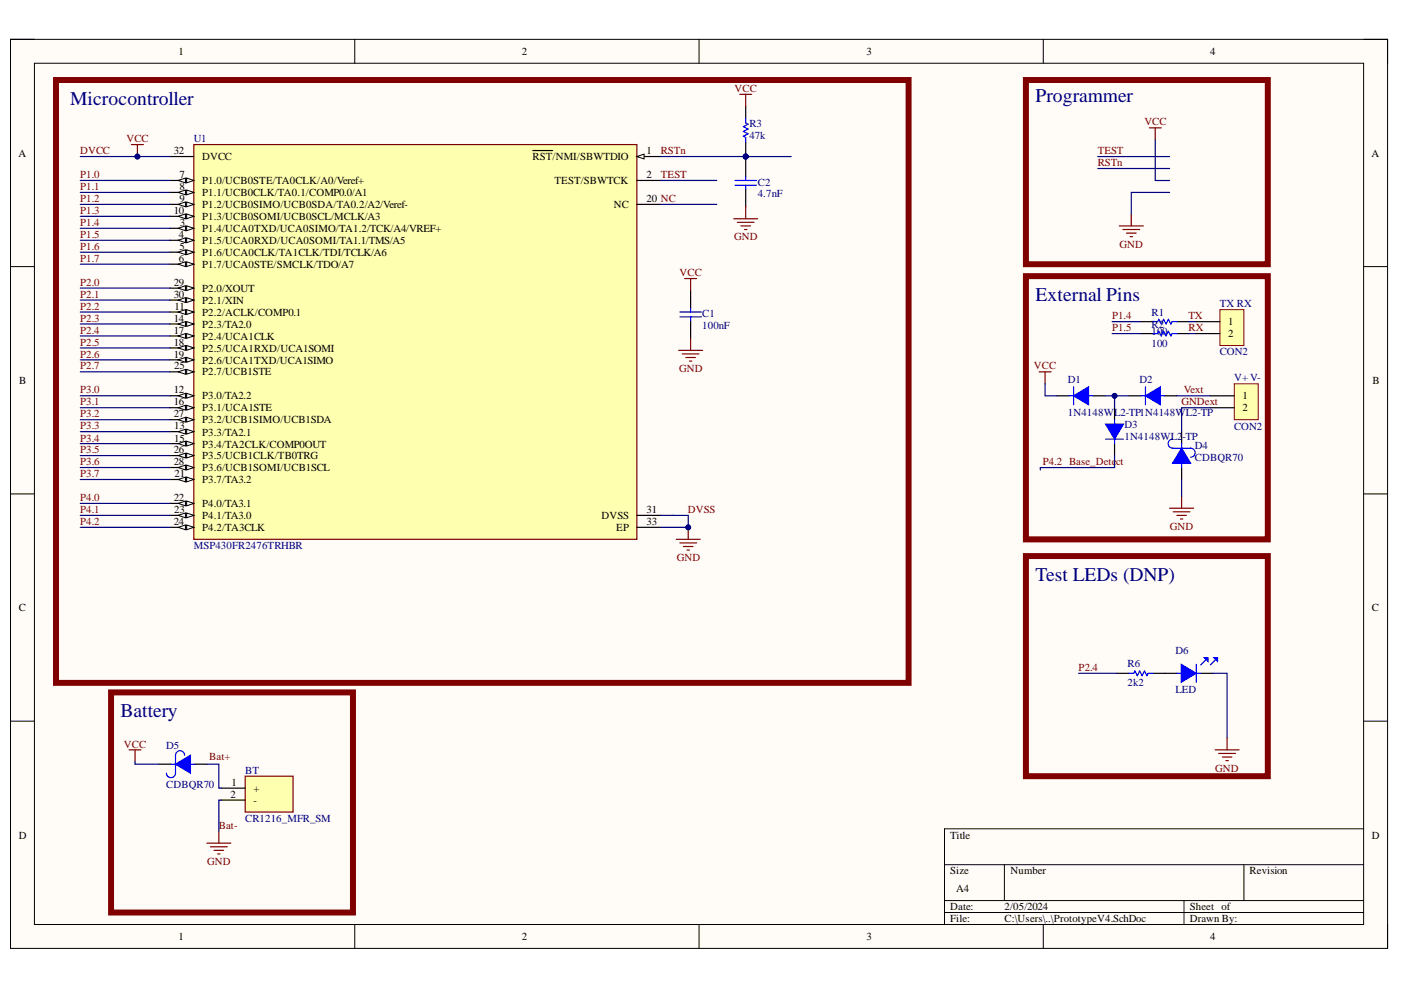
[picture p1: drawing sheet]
<svg xmlns="http://www.w3.org/2000/svg" width="297mm" height="210mm" viewBox="0 0 297 210" stroke-linecap="round" stroke-linejoin="round" font-family="sans-serif">
<defs><g id="words">
<g font-size="4.1" fill="#000080">
<text x="14.9" y="22.2">Microcontroller</text>
<text x="219.6" y="21.7">Programmer</text>
<text x="219.6" y="63.7">External Pins</text>
<text x="219.6" y="123.1">Test LEDs (DNP)</text>
<text x="25.5" y="152">Battery</text>
</g>
<g font-size="2.3">
<text x="37.9" y="11.6">1</text>
<text x="110.6" y="11.6">2</text>
<text x="183.7" y="11.6">3</text>
<text x="256.6" y="11.6">4</text>
<text x="3.9" y="33.3">A</text>
<text x="36.8" y="32.8">32</text>
<text x="42.8" y="34">DVCC</text>
<text x="112.9" y="34">RST/NMI/SBWTDIO</text>
<text x="137.1" y="32.8">1</text>
<text x="290.8" y="33.3">A</text>
<text x="38" y="37.8">7</text>
<text x="38" y="40.3">8</text>
<text x="42.8" y="39.1">P1.0/UCB0STE/TA0CLK/A0/Veref+</text>
<text x="42.8" y="41.6">P1.1/UCB0CLK/TA0.1/COMP0.0/A1</text>
<text x="117.6" y="39.1">TEST/SBWTCK</text>
<text x="137.1" y="37.8">2</text>
<text x="36.8" y="45.4">10</text>
<text x="38" y="42.9">9</text>
<text x="38.1" y="47.9">3</text>
<text x="42.8" y="44.1">P1.2/UCB0SIMO/UCB0SDA/TA0.2/A2/Veref-</text>
<text x="42.8" y="46.7">P1.3/UCB0SOMI/UCB0SCL/MCLK/A3</text>
<text x="130.1" y="44.1">NC</text>
<text x="137.1" y="42.9">20 NC</text>
<text x="37.9" y="50.5">4</text>
<text x="38" y="53">5</text>
<text x="42.8" y="49.2">P1.4/UCA0TXD/UCA0SIMO/TA1.2/TCK/A4/VREF+</text>
<text x="42.8" y="51.7">P1.5/UCA0RXD/UCA0SOMI/TA1.1/TMS/A5</text>
<text x="37.9" y="55.5">6</text>
<text x="42.8" y="54.3">P1.6/UCA0CLK/TA1CLK/TDI/TCLK/A6</text>
<text x="42.8" y="56.8">P1.7/UCA0STE/SMCLK/TDO/A7</text>
<text x="36.8" y="60.6">29</text>
<text x="36.8" y="63.1">30</text>
<text x="37" y="65.7">11</text>
<text x="42.8" y="61.9">P2.0/XOUT</text>
<text x="42.8" y="64.4">P2.1/XIN</text>
<text x="36.8" y="68.2">14</text>
<text x="36.8" y="70.7">17</text>
<text x="42.8" y="66.9">P2.2/ACLK/COMP0.1</text>
<text x="42.8" y="69.5">P2.3/TA2.0</text>
<text x="260.4" y="69">1</text>
<text x="260.4" y="71.5">2</text>
<text x="36.8" y="73.3">18</text>
<text x="36.8" y="75.8">19</text>
<text x="42.8" y="72">P2.4/UCA1CLK</text>
<text x="42.8" y="74.5">P2.5/UCA1RXD/UCA1SOMI</text>
<text x="42.8" y="77.1">P2.6/UCA1TXD/UCA1SIMO</text>
<text x="4.1" y="81.4">B</text>
<text x="36.8" y="83.4">12</text>
<text x="36.9" y="78.3">25</text>
<text x="42.8" y="79.6">P2.7/UCB1STE</text>
<text x="291" y="81.4">B</text>
<text x="36.8" y="85.9">16</text>
<text x="36.8" y="88.5">27</text>
<text x="42.8" y="84.7">P3.0/TA2.2</text>
<text x="42.8" y="87.2">P3.1/UCA1STE</text>
<text x="42.8" y="89.7">P3.2/UCB1SIMO/UCB1SDA</text>
<text x="263.4" y="84.7">1</text>
<text x="263.4" y="87.2">2</text>
<text x="36.9" y="91">13</text>
<text x="36.9" y="93.6">15</text>
<text x="42.8" y="92.4">P3.3/TA2.1</text>
<text x="42.8" y="94.9">P3.4/TA2CLK/COMP0OUT</text>
<text x="36.8" y="96.2">26</text>
<text x="36.8" y="98.7">28</text>
<text x="37" y="101.2">21</text>
<text x="42.8" y="97.4">P3.5/UCB1CLK/TB0TRG</text>
<text x="42.8" y="99.9">P3.6/UCB1SOMI/UCB1SCL</text>
<text x="36.8" y="106.3">22</text>
<text x="42.8" y="102.5">P3.7/TA3.2</text>
<text x="42.8" y="107.5">P4.0/TA3.1</text>
<text x="36.8" y="111.3">24</text>
<text x="36.9" y="108.8">23</text>
<text x="42.8" y="110.1">P4.1/TA3.0</text>
<text x="42.8" y="112.6">P4.2/TA3CLK</text>
<text x="127.5" y="110.1">DVSS</text>
<text x="130.6" y="112.6">EP</text>
<text x="137.1" y="111.3">33</text>
<text x="137.1" y="108.8">31</text>
<text x="4" y="129.6">C</text>
<text x="290.9" y="129.6">C</text>
<text x="49.1" y="166.6">1</text>
<text x="53.7" y="167.9">+</text>
<text x="48.8" y="169.2">2</text>
<text x="53.7" y="170.4">-</text>
<text x="4" y="177.8">D</text>
<text x="201.5" y="177.8">Title</text>
<text x="290.9" y="177.8">D</text>
<text x="201.5" y="185.4">Size</text>
<text x="214.2" y="185.4">Number</text>
<text x="264.9" y="185.4">Revision</text>
<text x="202.7" y="189.2">A4</text>
<text x="201.5" y="193">Date:</text>
<text x="201.5" y="195.5">File:</text>
<text x="213" y="193">2/05/2024</text>
<text x="213" y="195.5">C:\Users\..\PrototypeV4.SchDoc</text>
<text x="252.3" y="193">Sheet of</text>
<text x="252.3" y="195.5">Drawn By:</text>
<text x="37.9" y="199.3">1</text>
<text x="110.6" y="199.3">2</text>
<text x="183.7" y="199.3">3</text>
<text x="256.6" y="199.3">4</text>
</g>
<g font-size="2.3" fill="#800000">
<text x="155.7" y="19.5">VCC</text>
<text x="242.6" y="26.6">VCC</text>
<text x="17" y="32.8">DVCC</text>
<text x="26.8" y="30.1">VCC</text>
<text x="140.1" y="32.8">RSTn</text>
<text x="232.7" y="32.8">TEST</text>
<text x="232.7" y="35.3">RSTn</text>
<text x="17" y="37.8">P1.0</text>
<text x="17" y="40.3">P1.1</text>
<text x="140.1" y="37.8">TEST</text>
<text x="17" y="42.9">P1.2</text>
<text x="17" y="45.4">P1.3</text>
<text x="17" y="47.9">P1.4</text>
<text x="17" y="50.5">P1.5</text>
<text x="17" y="53">P1.6</text>
<text x="155.7" y="51">GND</text>
<text x="237.4" y="52.5">GND</text>
<text x="17" y="55.5">P1.7</text>
<text x="144.1" y="58.6">VCC</text>
<text x="17" y="60.6">P2.0</text>
<text x="17" y="63.1">P2.1</text>
<text x="17" y="65.7">P2.2</text>
<text x="17" y="68.2">P2.3</text>
<text x="17" y="70.7">P2.4</text>
<text x="235.8" y="67.7">P1.4</text>
<text x="235.8" y="70.2">P1.5</text>
<text x="252" y="67.7">TX</text>
<text x="252" y="70.2">RX</text>
<text x="17" y="73.3">P2.5</text>
<text x="17" y="75.8">P2.6</text>
<text x="17" y="78.3">P2.7</text>
<text x="17" y="83.4">P3.0</text>
<text x="144" y="78.8">GND</text>
<text x="219.2" y="78.3">VCC</text>
<text x="251" y="83.4">Vext</text>
<text x="17" y="85.9">P3.1</text>
<text x="17" y="88.5">P3.2</text>
<text x="250.5" y="85.9">GNDext</text>
<text x="17" y="91">P3.3</text>
<text x="17" y="93.6">P3.4</text>
<text x="17" y="96.2">P3.5</text>
<text x="17" y="98.7">P3.6</text>
<text x="17" y="101.2">P3.7</text>
<text x="221.1" y="98.7">P4.2 Base_Dete</text>
<text x="236.6" y="98.7">ct</text>
<text x="17" y="106.3">P4.0</text>
<text x="17" y="108.8">P4.1</text>
<text x="17" y="111.3">P4.2</text>
<text x="145.9" y="108.8">DVSS</text>
<text x="248" y="112.4">GND</text>
<text x="143.5" y="118.9">GND</text>
<text x="228.7" y="142.2">P2.4</text>
<text x="26.3" y="158.5">VCC</text>
<text x="44.4" y="161.1">Bat+</text>
<text x="257.7" y="163.6">GND</text>
<text x="46.4" y="175.8">Bat-</text>
<text x="43.9" y="183.4">GND</text>
</g>
<g font-size="2.3" fill="#000080">
<text x="158.9" y="26.8">R3</text>
<text x="158.9" y="29.5">47k</text>
<text x="41.1" y="30.1">U1</text>
<text x="160.6" y="39.3">C2</text>
<text x="160.6" y="41.9">4.7nF</text>
<text x="258.6" y="65.2">TX RX</text>
<text x="148.9" y="67.2">C1</text>
<text x="148.9" y="69.7">100nF</text>
<text x="244.1" y="66.9">R1</text>
<text x="244.1" y="71">100</text>
<text x="244.1" y="69.5">R2</text>
<text x="244.1" y="73.5">100</text>
<text x="258.6" y="75.3">CON2</text>
<text x="226.4" y="81.3">D1</text>
<text x="241.6" y="81.3">D2</text>
<text x="261.6" y="80.9">V+ V-</text>
<text x="226.4" y="88.1">1N4148WL2-TP1N4148WL2-TP</text>
<text x="238.4" y="90.8">D3</text>
<text x="238.4" y="93.4">1N4148WL2</text>
<text x="250.7" y="93.4">-TP</text>
<text x="253.4" y="95.1">D4</text>
<text x="261.6" y="91.1">CON2</text>
<text x="253.4" y="97.7">CDBQR70</text>
<text x="41.1" y="116.4">MSP430FR2476TRHBR</text>
<text x="239.1" y="141.5">R6</text>
<text x="249.2" y="138.7">D6</text>
<text x="239.1" y="145.5">2k2</text>
<text x="249.2" y="147">LED</text>
<text x="35.2" y="158.7">D5</text>
<text x="35.2" y="167">CDBQR70</text>
<text x="52" y="164.1">BT</text>
<text x="52" y="174.2">CR1216_MFR_SM</text>
</g>
</g></defs>
<path d="M2.2 8.3h292v192.8h-292z" fill-rule="evenodd" fill="#fffcf8"/>
<path d="M2.2 8.3h292v192.8h-292z" fill="none" stroke="#000" stroke-width=".21"/>
<path d="M7.3 13.4h281.8v182.6h-281.8z" fill-rule="evenodd" fill="#fffcf8"/>
<g fill="none" stroke="#000" stroke-width=".21">
<path d="M2.2 8.3h5.1M7.3 13.4h281.8v182.6h-281.8zM75.2 8.3v5.1M148.2 8.3v5.1M221.2 8.3v5.1M289.1 8.3h5.1v5.1M2.2 56.5h5.1M289.1 56.5h5.1M2.2 104.7h5.1M289.1 104.7h5.1M2.2 152.9h5.1M289.1 152.9h5.1"/>
<path d="M289.1 175.7h-88.8v20.3M75.2 196v5.1M148.2 196v5.1M200.3 183.3h88.8M200.3 190.9h88.8M200.3 193.5h88.8M212.9 183.3v7.6M221.2 196v5.1M251 190.9v5.1M263.7 183.3v7.6M294.2 196v5.1"/>
</g>
<path d="M41.1 30.7h93.9v83.6h-93.9z" fill-rule="evenodd" fill="#ffffb0"/>
<path d="M41.1 30.7h93.9v83.6h-93.9z" fill="none" stroke="#800000" stroke-width=".25"/>
<path d="M36 33.2h5.1M135 33.2h5.1" fill="none" stroke="#000" stroke-width=".25"/>
<path d="M135 33.2l1.6-.5v1z" fill="#f8fcff"/>
<path d="M135 33.2l1.6-.5v1z" fill="none" stroke="#000" stroke-width=".21"/>
<path d="M36 38.3h5.1M113 31.9h4.2M135 43.3h5.1M135 111.8h5.1" fill="none" stroke="#000" stroke-width=".25"/>
<path d="M39.6 37.8l1.5 .5-1.5 .5z" fill="#f8fcff"/>
<path d="M39.6 37.8l1.5 .5-1.5 .5z" fill="none" stroke="#000" stroke-width=".21"/>
<path d="M37.8 38.3l1.5-.5v1z" fill="#f8fcff"/>
<path d="M37.8 38.3l1.5-.5v1z" fill="none" stroke="#000" stroke-width=".21"/>
<path d="M36 40.8h5.1" fill="none" stroke="#000" stroke-width=".25"/>
<path d="M39.6 40.3l1.5 .5-1.5 .5z" fill="#f8fcff"/>
<path d="M39.6 40.3l1.5 .5-1.5 .5z" fill="none" stroke="#000" stroke-width=".21"/>
<path d="M37.8 40.8l1.5-.5v1z" fill="#f8fcff"/>
<path d="M37.8 40.8l1.5-.5v1z" fill="none" stroke="#000" stroke-width=".21"/>
<path d="M36 43.3h5.1" fill="none" stroke="#000" stroke-width=".25"/>
<path d="M39.6 42.8l1.5 .5-1.5 .5z" fill="#f8fcff"/>
<path d="M39.6 42.8l1.5 .5-1.5 .5z" fill="none" stroke="#000" stroke-width=".21"/>
<path d="M37.8 43.3l1.5-.5v1z" fill="#f8fcff"/>
<path d="M37.8 43.3l1.5-.5v1z" fill="none" stroke="#000" stroke-width=".21"/>
<path d="M36 45.9h5.1" fill="none" stroke="#000" stroke-width=".25"/>
<path d="M39.6 45.4l1.5 .5-1.5 .5z" fill="#f8fcff"/>
<path d="M39.6 45.4l1.5 .5-1.5 .5z" fill="none" stroke="#000" stroke-width=".21"/>
<path d="M37.8 45.9l1.5-.5v1z" fill="#f8fcff"/>
<path d="M37.8 45.9l1.5-.5v1z" fill="none" stroke="#000" stroke-width=".21"/>
<path d="M36 48.4h5.1" fill="none" stroke="#000" stroke-width=".25"/>
<path d="M39.6 47.9l1.5 .5-1.5 .5z" fill="#f8fcff"/>
<path d="M39.6 47.9l1.5 .5-1.5 .5z" fill="none" stroke="#000" stroke-width=".21"/>
<path d="M37.8 48.4l1.5-.5v1z" fill="#f8fcff"/>
<path d="M37.8 48.4l1.5-.5v1z" fill="none" stroke="#000" stroke-width=".21"/>
<path d="M36 50.9h5.1" fill="none" stroke="#000" stroke-width=".25"/>
<path d="M39.6 50.4l1.5 .5-1.5 .6z" fill="#f8fcff"/>
<path d="M39.6 50.4l1.5 .5-1.5 .6z" fill="none" stroke="#000" stroke-width=".21"/>
<path d="M37.8 50.9l1.5-.5v1.1z" fill="#f8fcff"/>
<path d="M37.8 50.9l1.5-.5v1.1z" fill="none" stroke="#000" stroke-width=".21"/>
<path d="M36 53.5h5.1" fill="none" stroke="#000" stroke-width=".25"/>
<path d="M39.6 53l1.5 .5-1.5 .5z" fill="#f8fcff"/>
<path d="M39.6 53l1.5 .5-1.5 .5z" fill="none" stroke="#000" stroke-width=".21"/>
<path d="M37.8 53.5l1.5-.5v1z" fill="#f8fcff"/>
<path d="M37.8 53.5l1.5-.5v1z" fill="none" stroke="#000" stroke-width=".21"/>
<path d="M36 56h5.1" fill="none" stroke="#000" stroke-width=".25"/>
<path d="M39.6 55.5l1.5 .5-1.5 .5z" fill="#f8fcff"/>
<path d="M39.6 55.5l1.5 .5-1.5 .5z" fill="none" stroke="#000" stroke-width=".21"/>
<path d="M37.8 56l1.5-.5v1z" fill="#f8fcff"/>
<path d="M37.8 56l1.5-.5v1z" fill="none" stroke="#000" stroke-width=".21"/>
<path d="M36 61.1h5.1" fill="none" stroke="#000" stroke-width=".25"/>
<path d="M39.6 60.6l1.5 .5-1.5 .5z" fill="#f8fcff"/>
<path d="M39.6 60.6l1.5 .5-1.5 .5z" fill="none" stroke="#000" stroke-width=".21"/>
<path d="M37.8 61.1l1.5-.5v1z" fill="#f8fcff"/>
<path d="M37.8 61.1l1.5-.5v1z" fill="none" stroke="#000" stroke-width=".21"/>
<path d="M36 63.6h5.1" fill="none" stroke="#000" stroke-width=".25"/>
<path d="M39.6 63.1l1.5 .5-1.5 .5z" fill="#f8fcff"/>
<path d="M39.6 63.1l1.5 .5-1.5 .5z" fill="none" stroke="#000" stroke-width=".21"/>
<path d="M37.8 63.6l1.5-.5v1z" fill="#f8fcff"/>
<path d="M37.8 63.6l1.5-.5v1z" fill="none" stroke="#000" stroke-width=".21"/>
<path d="M36 66.2h5.1" fill="none" stroke="#000" stroke-width=".25"/>
<path d="M39.6 65.6l1.5 .6-1.5 .5z" fill="#f8fcff"/>
<path d="M39.6 65.6l1.5 .6-1.5 .5z" fill="none" stroke="#000" stroke-width=".21"/>
<path d="M37.8 66.2l1.5-.6v1.1z" fill="#f8fcff"/>
<path d="M37.8 66.2l1.5-.6v1.1z" fill="none" stroke="#000" stroke-width=".21"/>
<path d="M36 68.7h5.1" fill="none" stroke="#000" stroke-width=".25"/>
<path d="M39.6 68.2l1.5 .5-1.5 .5z" fill="#f8fcff"/>
<path d="M39.6 68.2l1.5 .5-1.5 .5z" fill="none" stroke="#000" stroke-width=".21"/>
<path d="M37.8 68.7l1.5-.5v1z" fill="#f8fcff"/>
<path d="M37.8 68.7l1.5-.5v1z" fill="none" stroke="#000" stroke-width=".21"/>
<path d="M36 71.2h5.1" fill="none" stroke="#000" stroke-width=".25"/>
<path d="M39.6 70.7l1.5 .5-1.5 .5z" fill="#f8fcff"/>
<path d="M39.6 70.7l1.5 .5-1.5 .5z" fill="none" stroke="#000" stroke-width=".21"/>
<path d="M37.8 71.2l1.5-.5v1z" fill="#f8fcff"/>
<path d="M37.8 71.2l1.5-.5v1z" fill="none" stroke="#000" stroke-width=".21"/>
<path d="M36 73.8h5.1" fill="none" stroke="#000" stroke-width=".25"/>
<path d="M39.6 73.3l1.5 .5-1.5 .5z" fill="#f8fcff"/>
<path d="M39.6 73.3l1.5 .5-1.5 .5z" fill="none" stroke="#000" stroke-width=".21"/>
<path d="M37.8 73.8l1.5-.5v1z" fill="#f8fcff"/>
<path d="M37.8 73.8l1.5-.5v1z" fill="none" stroke="#000" stroke-width=".21"/>
<path d="M36 76.3h5.1" fill="none" stroke="#000" stroke-width=".25"/>
<path d="M39.6 75.8l1.5 .5-1.5 .5z" fill="#f8fcff"/>
<path d="M39.6 75.8l1.5 .5-1.5 .5z" fill="none" stroke="#000" stroke-width=".21"/>
<path d="M37.8 76.3l1.5-.5v1z" fill="#f8fcff"/>
<path d="M37.8 76.3l1.5-.5v1z" fill="none" stroke="#000" stroke-width=".21"/>
<path d="M36 78.8h5.1" fill="none" stroke="#000" stroke-width=".25"/>
<path d="M39.6 78.3l1.5 .5-1.5 .5z" fill="#f8fcff"/>
<path d="M39.6 78.3l1.5 .5-1.5 .5z" fill="none" stroke="#000" stroke-width=".21"/>
<path d="M37.8 78.8l1.5-.5v1z" fill="#f8fcff"/>
<path d="M37.8 78.8l1.5-.5v1z" fill="none" stroke="#000" stroke-width=".21"/>
<path d="M36 83.9h5.1" fill="none" stroke="#000" stroke-width=".25"/>
<path d="M39.6 83.4l1.5 .5-1.5 .5z" fill="#f8fcff"/>
<path d="M39.6 83.4l1.5 .5-1.5 .5z" fill="none" stroke="#000" stroke-width=".21"/>
<path d="M37.8 83.9l1.5-.5v1z" fill="#f8fcff"/>
<path d="M37.8 83.9l1.5-.5v1z" fill="none" stroke="#000" stroke-width=".21"/>
<path d="M36 86.4h5.1" fill="none" stroke="#000" stroke-width=".25"/>
<path d="M39.6 85.9l1.5 .5-1.5 .6z" fill="#f8fcff"/>
<path d="M39.6 85.9l1.5 .5-1.5 .6z" fill="none" stroke="#000" stroke-width=".21"/>
<path d="M37.8 86.4l1.5-.5v1.1z" fill="#f8fcff"/>
<path d="M37.8 86.4l1.5-.5v1.1z" fill="none" stroke="#000" stroke-width=".21"/>
<path d="M36 89h5.1" fill="none" stroke="#000" stroke-width=".25"/>
<path d="M39.6 88.5l1.5 .5-1.5 .5z" fill="#f8fcff"/>
<path d="M39.6 88.5l1.5 .5-1.5 .5z" fill="none" stroke="#000" stroke-width=".21"/>
<path d="M37.8 89l1.5-.5v1z" fill="#f8fcff"/>
<path d="M37.8 89l1.5-.5v1z" fill="none" stroke="#000" stroke-width=".21"/>
<path d="M36 91.5h5.1" fill="none" stroke="#000" stroke-width=".25"/>
<path d="M39.6 91l1.5 .5-1.5 .5z" fill="#f8fcff"/>
<path d="M39.6 91l1.5 .5-1.5 .5z" fill="none" stroke="#000" stroke-width=".21"/>
<path d="M37.8 91.5l1.5-.5v1z" fill="#f8fcff"/>
<path d="M37.8 91.5l1.5-.5v1z" fill="none" stroke="#000" stroke-width=".21"/>
<path d="M36 94.1h5.1" fill="none" stroke="#000" stroke-width=".25"/>
<path d="M39.6 93.5l1.5 .6-1.5 .5z" fill="#f8fcff"/>
<path d="M39.6 93.5l1.5 .6-1.5 .5z" fill="none" stroke="#000" stroke-width=".21"/>
<path d="M37.8 94.1l1.5-.6v1.1z" fill="#f8fcff"/>
<path d="M37.8 94.1l1.5-.6v1.1z" fill="none" stroke="#000" stroke-width=".21"/>
<path d="M36 96.6h5.1" fill="none" stroke="#000" stroke-width=".25"/>
<path d="M39.6 96.1l1.5 .5-1.5 .5z" fill="#f8fcff"/>
<path d="M39.6 96.1l1.5 .5-1.5 .5z" fill="none" stroke="#000" stroke-width=".21"/>
<path d="M37.8 96.6l1.5-.5v1z" fill="#f8fcff"/>
<path d="M37.8 96.6l1.5-.5v1z" fill="none" stroke="#000" stroke-width=".21"/>
<path d="M36 99.1h5.1" fill="none" stroke="#000" stroke-width=".25"/>
<path d="M39.6 98.6l1.5 .5-1.5 .5z" fill="#f8fcff"/>
<path d="M39.6 98.6l1.5 .5-1.5 .5z" fill="none" stroke="#000" stroke-width=".21"/>
<path d="M37.8 99.1l1.5-.5v1z" fill="#f8fcff"/>
<path d="M37.8 99.1l1.5-.5v1z" fill="none" stroke="#000" stroke-width=".21"/>
<path d="M36 101.7h5.1" fill="none" stroke="#000" stroke-width=".25"/>
<path d="M39.6 101.2l1.5 .5-1.5 .5z" fill="#f8fcff"/>
<path d="M39.6 101.2l1.5 .5-1.5 .5z" fill="none" stroke="#000" stroke-width=".21"/>
<path d="M37.8 101.7l1.5-.5v1z" fill="#f8fcff"/>
<path d="M37.8 101.7l1.5-.5v1z" fill="none" stroke="#000" stroke-width=".21"/>
<path d="M36 106.7h5.1" fill="none" stroke="#000" stroke-width=".25"/>
<path d="M39.6 106.2l1.5 .5-1.5 .5z" fill="#f8fcff"/>
<path d="M39.6 106.2l1.5 .5-1.5 .5z" fill="none" stroke="#000" stroke-width=".21"/>
<path d="M37.8 106.7l1.5-.5v1z" fill="#f8fcff"/>
<path d="M37.8 106.7l1.5-.5v1z" fill="none" stroke="#000" stroke-width=".21"/>
<path d="M36 109.3h5.1" fill="none" stroke="#000" stroke-width=".25"/>
<path d="M39.6 108.8l1.5 .5-1.5 .5z" fill="#f8fcff"/>
<path d="M39.6 108.8l1.5 .5-1.5 .5z" fill="none" stroke="#000" stroke-width=".21"/>
<path d="M37.8 109.3l1.5-.5v1z" fill="#f8fcff"/>
<path d="M37.8 109.3l1.5-.5v1z" fill="none" stroke="#000" stroke-width=".21"/>
<path d="M36 111.8h5.1" fill="none" stroke="#000" stroke-width=".25"/>
<path d="M39.6 111.3l1.5 .5-1.5 .5z" fill="#f8fcff"/>
<path d="M39.6 111.3l1.5 .5-1.5 .5z" fill="none" stroke="#000" stroke-width=".21"/>
<path d="M37.8 111.8l1.5-.5v1z" fill="#f8fcff"/>
<path d="M37.8 111.8l1.5-.5v1z" fill="none" stroke="#000" stroke-width=".21"/>
<path d="M135 38.3h5.1M135 109.3h5.1" fill="none" stroke="#000" stroke-width=".25"/>
<path d="M143.4 114.3h5.1M144.1 115.1h3.6M144.9 115.9h2M145.7 116.6h.5M145.9 111.8v2.5" fill="none" stroke="#800000" stroke-width=".25"/>
<circle cx="145.9" cy="111.8" r=".51" fill="#000080"/>
<circle cx="145.9" cy="111.8" r=".51" fill="none" stroke="#000080" stroke-width=".21"/>
<path d="M27.9 30.7h2.5M29.1 30.7v2.5" fill="none" stroke="#800000" stroke-width=".25"/>
<circle cx="29.1" cy="33.2" r=".51" fill="#000080"/>
<circle cx="29.1" cy="33.2" r=".51" fill="none" stroke="#000080" stroke-width=".21"/>
<g fill="none" stroke="#800000" stroke-width=".25">
<path d="M156.8 20h2.6M158.1 20v2.5M243.7 27.1h2.5M244.9 27.1v2.5M145.2 59.1h2.5M146.4 59.1v2.5M237.3 47.9h5.1M238.1 48.7h3.5M238.8 49.4h2.1M239.6 50.2h.5M239.9 45.4v2.5M143.9 74.3h5.1"/>
<path d="M144.7 75h3.5M145.4 75.8h2M146.2 76.6h.5M146.4 71.7v2.6M220.3 78.8h2.5M221.6 78.8v2.6M248 107.8h5.1M248.7 108.5h3.6M249.5 109.3h2M250.3 110h.5M250.5 105.2v2.6"/>
</g>
<path d="M158.1 22.5v2.6M158.1 30.2v2.5M146.4 61.6v3.8M146.4 67.9v3.8M241.9 68.2h2.5M241.9 70.7h2.5M249.5 68.2h2.5M249.5 70.7h2.5M247 142.8h2.5M254.6 142.8h2.5" fill="none" stroke="#000" stroke-width=".25"/>
<path d="M158.1 25.1v1l.5 .2-1 .6 1 .5-1 .5 1 .5-1 .5 .5 .2v1.1M144.1 67.2h4.6M144.1 66.2h4.6M146.4 65.4v.8M146.4 67.2v.7M244.4 68.2h1l.3-.5 .5 1 .5-1 .5 1 .5-1 .5 1 .3-.5h1M244.4 70.7h1l.3-.5 .5 1 .5-1 .5 1 .5-1 .5 1 .3-.5h1M253.6 140.9v3.8" fill="none" stroke="#00f" stroke-width=".25"/>
<path d="M250.5 140.9l3.1 1.9-3.1 1.9z" fill="#00f"/>
<path d="M255.6 140l-1 1M257.6 140l-1 1M249.5 142.8h1M250.5 140.9l3.1 1.9-3.1 1.9zM253.6 142.8h1" fill="none" stroke="#00f" stroke-width=".25"/>
<path d="M257.4 139.5h.7v.7z" fill="#00f"/>
<path d="M257.4 139.5h.7v.7z" fill="none" stroke="#00f" stroke-width=".25"/>
<path d="M255.3 139.5h.8v.7z" fill="#00f"/>
<path d="M248.6 95h3.8M255.3 139.5h.8v.7zM239.3 142.8h1.1l.2-.5 .5 1 .5-1 .5 1 .6-1 .5 1 .2-.5h1" fill="none" stroke="#00f" stroke-width=".25"/>
<path d="M250.5 91.5v2.6M250.5 99.1v2.6M236.8 142.8h2.5M244.4 142.8h2.6" fill="none" stroke="#000" stroke-width=".25"/>
<path d="M27.4 159h2.5M28.6 159v2.5M257.6 159h5.1M258.4 159.7h3.5M260.2 156.4v2.6M259.2 160.5h2M259.9 161.3h.5" fill="none" stroke="#800000" stroke-width=".25"/>
<path d="M11.9 17h180.7v127.8h-180.7zM217.5 17h51.3v39h-51.3zM217.5 58.6h51.3v55.8h-51.3zM217.5 117.9h51.3v46.7h-51.3zM23.5 146.8h51.3v46.7h-51.3z" fill="none" stroke="#800000" stroke-width="1.3"/>
<path d="M250.5 95l1.9 3.2h-3.8z" fill="#00f"/>
<path d="M155.8 39.3h4.6M155.8 38.3h4.6M158.1 37.5v.8M158.1 39.3v.7M242.9 82v3.8M248.6 93.1a.95 .95 0 0 0-.9 1 .95 .95 0 0 0 .9 .9M250.5 95l1.9 3.2h-3.8zM250.5 94.1v.9M250.5 98.2v.9M252.4 95a.96 .96 0 0 1 1 1 .96 .96 0 0 1-1 .9" fill="none" stroke="#00f" stroke-width=".25"/>
<path d="M158.1 33.7v3.8M158.1 40v3.8M239.3 83.9h2.6M247 83.9h2.5" fill="none" stroke="#000" stroke-width=".25"/>
<path d="M155.6 46.4h5M156.3 47.1h3.6M157.1 47.9h2M157.9 48.7h.5M158.1 43.8v2.6" fill="none" stroke="#800000" stroke-width=".25"/>
<path d="M242.9 83.9l3.1-1.9v3.8z" fill="#00f"/>
<path d="M227.6 82v3.8M241.9 83.9h1M242.9 83.9l3.1-1.9v3.8zM246 83.9h1" fill="none" stroke="#00f" stroke-width=".25"/>
<path d="M224.1 83.9h2.6M231.7 83.9h2.6" fill="none" stroke="#000" stroke-width=".25"/>
<path d="M227.6 83.9l3.2-1.9v3.8z" fill="#00f"/>
<path d="M226.7 83.9h.9M227.6 83.9l3.2-1.9v3.8zM230.8 83.9h.9M234.4 93.1h3.8" fill="none" stroke="#00f" stroke-width=".25"/>
<path d="M236.3 86.5v2.5M236.3 94.1v2.5" fill="none" stroke="#000" stroke-width=".25"/>
<path d="M234.4 89.9h3.8l-1.9 3.2z" fill="#00f"/>
<path d="M234.4 89.9h3.8l-1.9 3.2zM236.3 89v.9M236.3 93.1v1M37.2 160.1v3.8" fill="none" stroke="#00f" stroke-width=".25"/>
<path d="M33.7 162h2.5M41.3 162h2.6" fill="none" stroke="#000" stroke-width=".25"/>
<path d="M37.2 162l3.2-1.9v3.8z" fill="#00f"/>
<path d="M35.3 163.9a.96 .96 0 0 0 .9 1 .96 .96 0 0 0 1-1M36.2 162h1M37.2 162l3.2-1.9v3.8zM37.2 160.1a.96 .96 0 0 1 1-.9 .96 .96 0 0 1 .9 .9M40.4 162h.9" fill="none" stroke="#00f" stroke-width=".25"/>
<path d="M43.9 178.8h5M44.6 179.5h3.6M46.4 176.2v2.6M45.4 180.3h2M46.2 181.1h.5" fill="none" stroke="#800000" stroke-width=".25"/>
<path d="M52 164.6h10.1v7.6h-10.1z" fill-rule="evenodd" fill="#ffffb0"/>
<path d="M52 164.6h10.1v7.6h-10.1z" fill="none" stroke="#800000" stroke-width=".25"/>
<path d="M46.9 167.1h5.1M46.9 169.6h5.1" fill="none" stroke="#000" stroke-width=".25"/>
<path d="M17 33.2h19M140.1 38.3h11.9M140.1 43.3h11.9" fill="none" stroke="#000080" stroke-width=".25"/>
<circle cx="29.1" cy="33.2" r=".51" fill="#000080"/>
<circle cx="29.1" cy="33.2" r=".51" fill="none" stroke="#000080" stroke-width=".21"/>
<g fill="none" stroke="#000080" stroke-width=".25">
<path d="M17 38.3h19M17 40.8h19M17 43.3h19M17 45.9h19M17 48.4h19M17 50.9h19M17 53.5h19M17 56h19M17 61.1h19M17 63.6h19M17 66.2h19M17 68.7h19"/>
<path d="M17 71.2h19M17 73.8h19M17 76.3h19M17 78.8h19M17 83.9h19M17 86.4h19M17 89h19M17 91.5h19M17 94.1h19M17 96.6h19M17 99.1h19M17 101.7h19"/>
<path d="M17 106.7h19M17 109.3h19M17 111.8h19M140.1 109.3h5.8v2.5h-5.8"/>
</g>
<circle cx="145.9" cy="111.8" r=".51" fill="#000080"/>
<circle cx="145.9" cy="111.8" r=".51" fill="none" stroke="#000080" stroke-width=".21"/>
<path d="M140.1 33.2h18M235.8 68.2h6.1M235.8 70.7h6.1M221.6 81.4v2.5h2.5" fill="none" stroke="#000080" stroke-width=".25"/>
<circle cx="158.1" cy="33.2" r=".51" fill="#000080"/>
<circle cx="158.1" cy="33.2" r=".51" fill="none" stroke="#000080" stroke-width=".21"/>
<path d="M158.1 33.2v.5" fill="none" stroke="#000080" stroke-width=".25"/>
<circle cx="158.1" cy="33.2" r=".51" fill="#000080"/>
<circle cx="158.1" cy="33.2" r=".51" fill="none" stroke="#000080" stroke-width=".21"/>
<path d="M158.1 32.7v.5" fill="none" stroke="#000080" stroke-width=".25"/>
<circle cx="158.1" cy="33.2" r=".51" fill="#000080"/>
<circle cx="158.1" cy="33.2" r=".51" fill="none" stroke="#000080" stroke-width=".21"/>
<path d="M158.1 33.2h9.7" fill="none" stroke="#000080" stroke-width=".25"/>
<circle cx="158.1" cy="33.2" r=".51" fill="#000080"/>
<circle cx="158.1" cy="33.2" r=".51" fill="none" stroke="#000080" stroke-width=".21"/>
<circle cx="158.1" cy="33.2" r=".51" fill="#000080"/>
<circle cx="158.1" cy="33.2" r=".51" fill="none" stroke="#000080" stroke-width=".21"/>
<path d="M232.7 35.7h15.3M232.7 33.2h15.3M244.9 29.6v8.7h3.1M248 40.8h-8.1v4.6M252 68.2h1.6M252 70.7h1.6M236.3 83.9v2.6M250.5 101.7v3.5M228.7 142.8h8.1M257.1 142.8h3.1v13.6M28.6 161.5v.5h5.1M43.9 162h2.5v5.1h.5" fill="none" stroke="#000080" stroke-width=".25"/>
<circle cx="236.3" cy="83.9" r=".51" fill="#000080"/>
<circle cx="236.3" cy="83.9" r=".51" fill="none" stroke="#000080" stroke-width=".21"/>
<path d="M234.3 83.9h5M236.3 96.6v2.5h-15.7v.5M249.5 83.9h7.1" fill="none" stroke="#000080" stroke-width=".25"/>
<circle cx="236.3" cy="83.9" r=".51" fill="#000080"/>
<circle cx="236.3" cy="83.9" r=".51" fill="none" stroke="#000080" stroke-width=".21"/>
<path d="M46.9 169.6h-.5v6.6" fill="none" stroke="#000080" stroke-width=".25"/>
<path d="M258.6 65.7h5.1v7.6h-5.1z" fill-rule="evenodd" fill="#ffffb0"/>
<path d="M258.6 65.7h5.1v7.6h-5.1z" fill="none" stroke="#800000" stroke-width=".21"/>
<path d="M253.6 68.2h5M253.6 70.7h5" fill="none" stroke="#000" stroke-width=".25"/>
<path d="M261.7 81.4h5.1v7.6h-5.1z" fill-rule="evenodd" fill="#ffffb0"/>
<path d="M261.7 81.4h5.1v7.6h-5.1z" fill="none" stroke="#800000" stroke-width=".21"/>
<path d="M256.6 83.9h5.1M256.6 86.5h5.1" fill="none" stroke="#000" stroke-width=".25"/>
<path d="M256.6 86.5h-6.1v5" fill="none" stroke="#000080" stroke-width=".25"/>
<use href="#words"/>
</svg>
